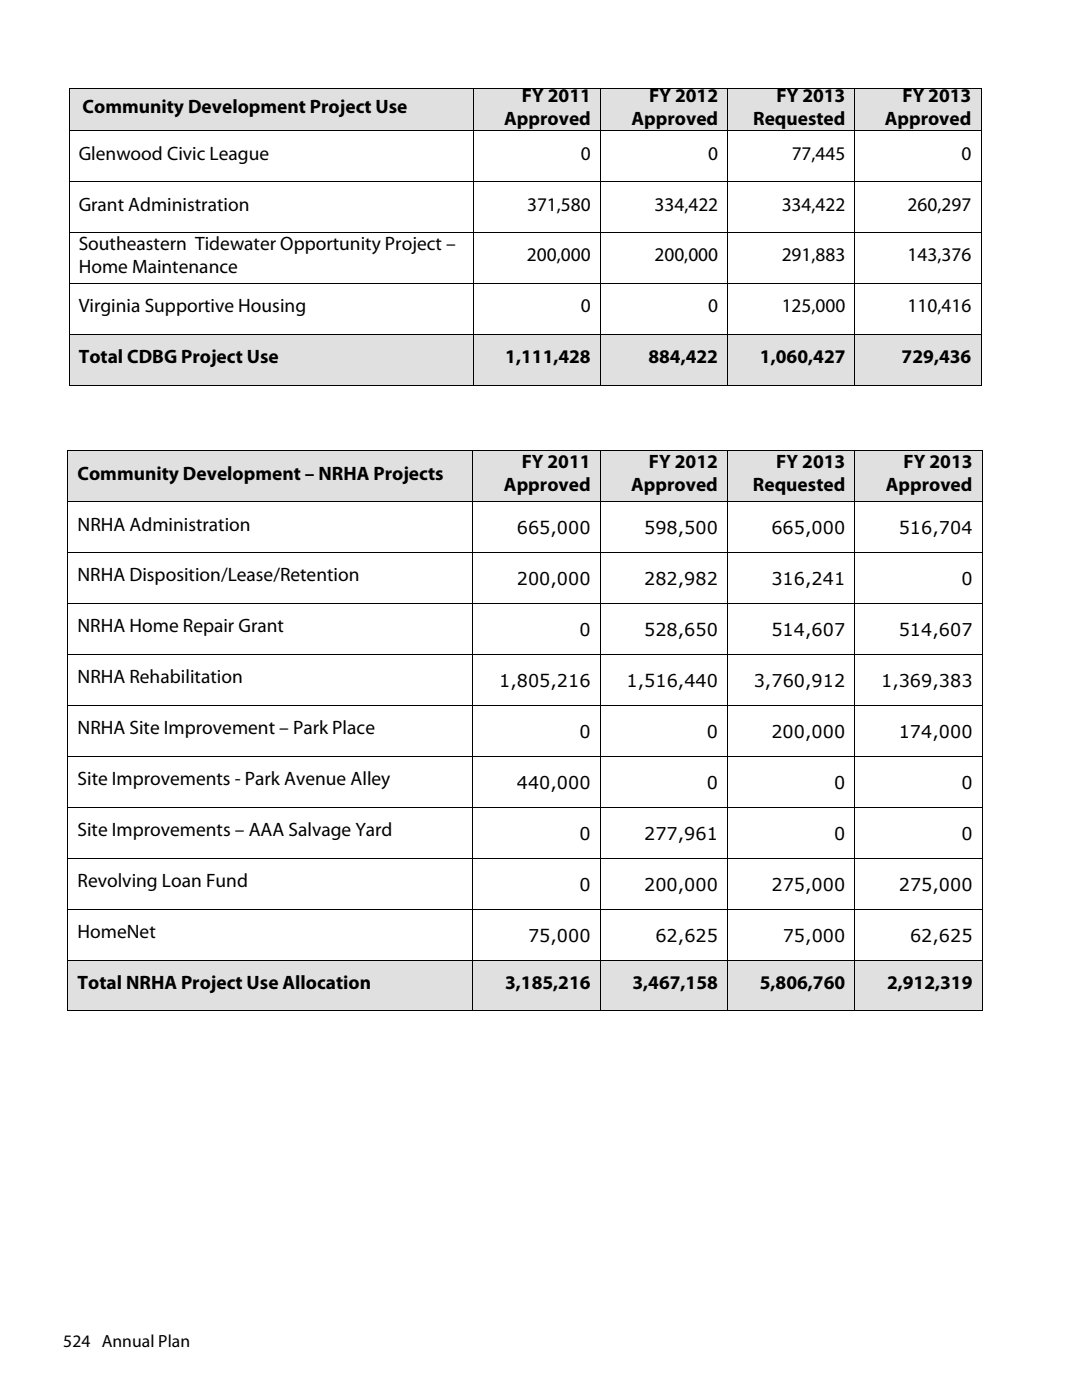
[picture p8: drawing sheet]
<svg xmlns="http://www.w3.org/2000/svg" width="216mm" height="279mm" viewBox="0 0 216 279" stroke-linecap="round" stroke-linejoin="round" font-family="sans-serif">
<defs><g id="words">
<g font-size="3.9">
<text x="16.5" y="22.5">Community Development Project Use</text>
<text x="104.1" y="20.3">FY 2011</text>
<text x="129.5" y="20.3">FY 2012</text>
<text x="154.9" y="20.3">FY 2013</text>
<text x="180.1" y="20.3">FY 2013</text>
<text x="100.6" y="24.9">Approved</text>
<text x="126" y="24.9">Approved</text>
<text x="150.3" y="24.9">Requested</text>
<text x="176.5" y="24.9">Approved</text>
<text x="15.7" y="31.9">Glenwood Civic League</text>
<text x="115.9" y="31.9">0</text>
<text x="141.3" y="31.9">0</text>
<text x="158" y="31.9">77,445</text>
<text x="191.9" y="31.9">0</text>
<text x="15.7" y="42">Grant Administration</text>
<text x="105.2" y="42">371,580</text>
<text x="130.6" y="42">334,422</text>
<text x="156" y="42">334,422</text>
<text x="181.1" y="42">260,297</text>
<text x="15.7" y="49.9">Southeastern Tidewater Opportunity Project –</text>
<text x="105.2" y="52.2">200,000</text>
<text x="130.6" y="52.2">200,000</text>
<text x="156" y="52.2">291,883</text>
<text x="181.1" y="52.2">143,376</text>
<text x="15.7" y="54.5">Home Maintenance</text>
<text x="15.7" y="62.3">Virginia Supportive Housing</text>
<text x="115.9" y="62.3">0</text>
<text x="141.3" y="62.3">0</text>
<text x="156" y="62.3">125,000</text>
<text x="181.1" y="62.3">110,416</text>
<text x="15.7" y="72.5">Total CDBG Project Use</text>
<text x="100.8" y="72.5">1,111,428</text>
<text x="129.4" y="72.5">884,422</text>
<text x="151.6" y="72.5">1,060,427</text>
<text x="179.9" y="72.5">729,436</text>
<text x="15.5" y="95.7">Community Development – NRHA Projects</text>
<text x="104.1" y="93.4">FY 2011</text>
<text x="129.5" y="93.4">FY 2012</text>
<text x="154.9" y="93.4">FY 2013</text>
<text x="180.3" y="93.4">FY 2013</text>
<text x="100.6" y="98">Approved</text>
<text x="126" y="98">Approved</text>
<text x="150.2" y="98">Requested</text>
<text x="176.8" y="98">Approved</text>
<text x="15.5" y="105.9">NRHA Administration</text>
<text x="15.5" y="116">NRHA Disposition/Lease/Retention</text>
<text x="15.5" y="126.2">NRHA Home Repair Grant</text>
<text x="15.5" y="136.4">NRHA Rehabilitation</text>
<text x="15.5" y="146.5">NRHA Site Improvement – Park Place</text>
<text x="15.5" y="156.7">Site Improvements - Park Avenue Alley</text>
<text x="15.5" y="166.8">Site Improvements – AAA Salvage Yard</text>
<text x="15.5" y="177">Revolving Loan Fund</text>
<text x="15.5" y="187.2">HomeNet</text>
<text x="15.5" y="197.3">Total NRHA Project Use Allocation</text>
<text x="100.8" y="197.3">3,185,216</text>
<text x="126.2" y="197.3">3,467,158</text>
<text x="151.6" y="197.3">5,806,760</text>
<text x="177" y="197.3">2,912,319</text>
</g>
<g font-size="3.5">
<text x="103.1" y="106.6">665,000</text>
<text x="128.5" y="106.6">598,500</text>
<text x="153.9" y="106.6">665,000</text>
<text x="179.3" y="106.6">516,704</text>
<text x="103.1" y="116.8">200,000</text>
<text x="128.5" y="116.8">282,982</text>
<text x="153.9" y="116.8">316,241</text>
<text x="191.8" y="116.8">0</text>
<text x="115.6" y="127">0</text>
<text x="128.5" y="127">528,650</text>
<text x="153.9" y="127">514,607</text>
<text x="179.3" y="127">514,607</text>
<text x="99.6" y="137.1">1,805,216</text>
<text x="125" y="137.1">1,516,440</text>
<text x="150.4" y="137.1">3,760,912</text>
<text x="175.8" y="137.1">1,369,383</text>
<text x="115.6" y="147.3">0</text>
<text x="141" y="147.3">0</text>
<text x="153.9" y="147.3">200,000</text>
<text x="179.3" y="147.3">174,000</text>
<text x="103.1" y="157.4">440,000</text>
<text x="141" y="157.4">0</text>
<text x="166.4" y="157.4">0</text>
<text x="191.8" y="157.4">0</text>
<text x="115.6" y="167.6">0</text>
<text x="128.5" y="167.6">277,961</text>
<text x="166.4" y="167.6">0</text>
<text x="191.8" y="167.6">0</text>
<text x="115.6" y="177.8">0</text>
<text x="128.5" y="177.8">200,000</text>
<text x="153.9" y="177.8">275,000</text>
<text x="179.3" y="177.8">275,000</text>
<text x="105.4" y="187.9">75,000</text>
<text x="130.8" y="187.9">62,625</text>
<text x="156.2" y="187.9">75,000</text>
<text x="181.6" y="187.9">62,625</text>
<text x="12.6" y="268.8">524 Annual Plan</text>
</g>
</g></defs>
<g fill="#e0e0e0">
<path d="M13.8 17.7h80.6v8.4h-80.6z"/>
<path d="M94.4 17.7h25.4v8.4h-25.4z"/>
<path d="M119.8 17.7h25.4v8.4h-25.4z"/>
<path d="M145.2 17.7h25.4v8.4h-25.4z"/>
<path d="M170.6 17.7h25.1v8.4h-25.1z"/>
<path d="M13.8 66.8h80.6v10.1h-80.6z"/>
<path d="M94.4 66.8h25.4v10.1h-25.4z"/>
<path d="M119.8 66.8h25.4v10.1h-25.4z"/>
<path d="M145.2 66.8h25.4v10.1h-25.4z"/>
<path d="M170.6 66.8h25.1v10.1h-25.1z"/>
<path d="M13.6 90h80.8v10.1h-80.8z"/>
<path d="M94.4 90h25.4v10.1h-25.4z"/>
<path d="M119.8 90h25.4v10.1h-25.4z"/>
<path d="M145.2 90h25.4v10.1h-25.4z"/>
<path d="M170.6 90h25.4v10.1h-25.4z"/>
</g>
<g fill="#fff">
<path d="M119.8 100.1h25.4v10.2h-25.4z"/>
<path d="M145.2 100.1h25.4v10.2h-25.4z"/>
<path d="M170.6 100.1h25.4v10.2h-25.4z"/>
<path d="M119.8 110.3h25.4v10.2h-25.4z"/>
<path d="M145.2 110.3h25.4v10.2h-25.4z"/>
<path d="M170.6 110.3h25.4v10.2h-25.4z"/>
<path d="M119.8 120.5h25.4v10.1h-25.4z"/>
<path d="M145.2 120.5h25.4v10.1h-25.4z"/>
<path d="M170.6 120.5h25.4v10.1h-25.4z"/>
<path d="M119.8 130.6h25.4v10.2h-25.4z"/>
<path d="M145.2 130.6h25.4v10.2h-25.4z"/>
<path d="M170.6 130.6h25.4v10.2h-25.4z"/>
<path d="M119.8 140.8h25.4v10.2h-25.4z"/>
<path d="M145.2 140.8h25.4v10.2h-25.4z"/>
<path d="M170.6 140.8h25.4v10.2h-25.4z"/>
<path d="M119.8 151h25.4v10.1h-25.4z"/>
<path d="M145.2 151h25.4v10.1h-25.4z"/>
<path d="M170.6 151h25.4v10.1h-25.4z"/>
<path d="M119.8 161.1h25.4v10.2h-25.4z"/>
<path d="M145.2 161.1h25.4v10.2h-25.4z"/>
<path d="M170.6 161.1h25.4v10.2h-25.4z"/>
</g>
<g fill="#e0e0e0">
<path d="M13.6 191.6h80.8v10.2h-80.8z"/>
<path d="M94.4 191.6h25.4v10.2h-25.4z"/>
<path d="M119.8 191.6h25.4v10.2h-25.4z"/>
<path d="M145.2 191.6h25.4v10.2h-25.4z"/>
<path d="M170.6 191.6h25.4v10.2h-25.4z"/>
</g>
<g fill="none" stroke="#000" stroke-width=".2">
<path d="M13.7 17.7h182.1M13.8 17.8v59.1M94.4 17.6v59.4M119.8 17.6v59.4M145.2 17.6v59.4M170.6 17.6v59.4M195.7 17.8v59.1M13.7 26.1h182.1M13.7 36.3h182.1M13.7 46.5h182.1M13.7 56.6h182.1M13.7 66.8h182.1"/>
<path d="M13.7 76.9h182.1M13.5 90h182.6M13.6 90.1v111.6M94.4 89.9v111.9M119.8 89.9v111.9M145.2 89.9v111.9M170.6 89.9v111.9M196 90.1v111.6M13.5 100.1h182.6M13.5 110.3h182.6M13.5 120.5h182.6M13.5 130.6h182.6"/>
<path d="M13.5 140.8h182.6M13.5 151h182.6M13.5 161.1h182.6M13.5 171.3h182.6M13.5 181.4h182.6M13.5 191.6h182.6M13.5 201.8h182.6"/>
</g>
<use href="#words"/>
</svg>
